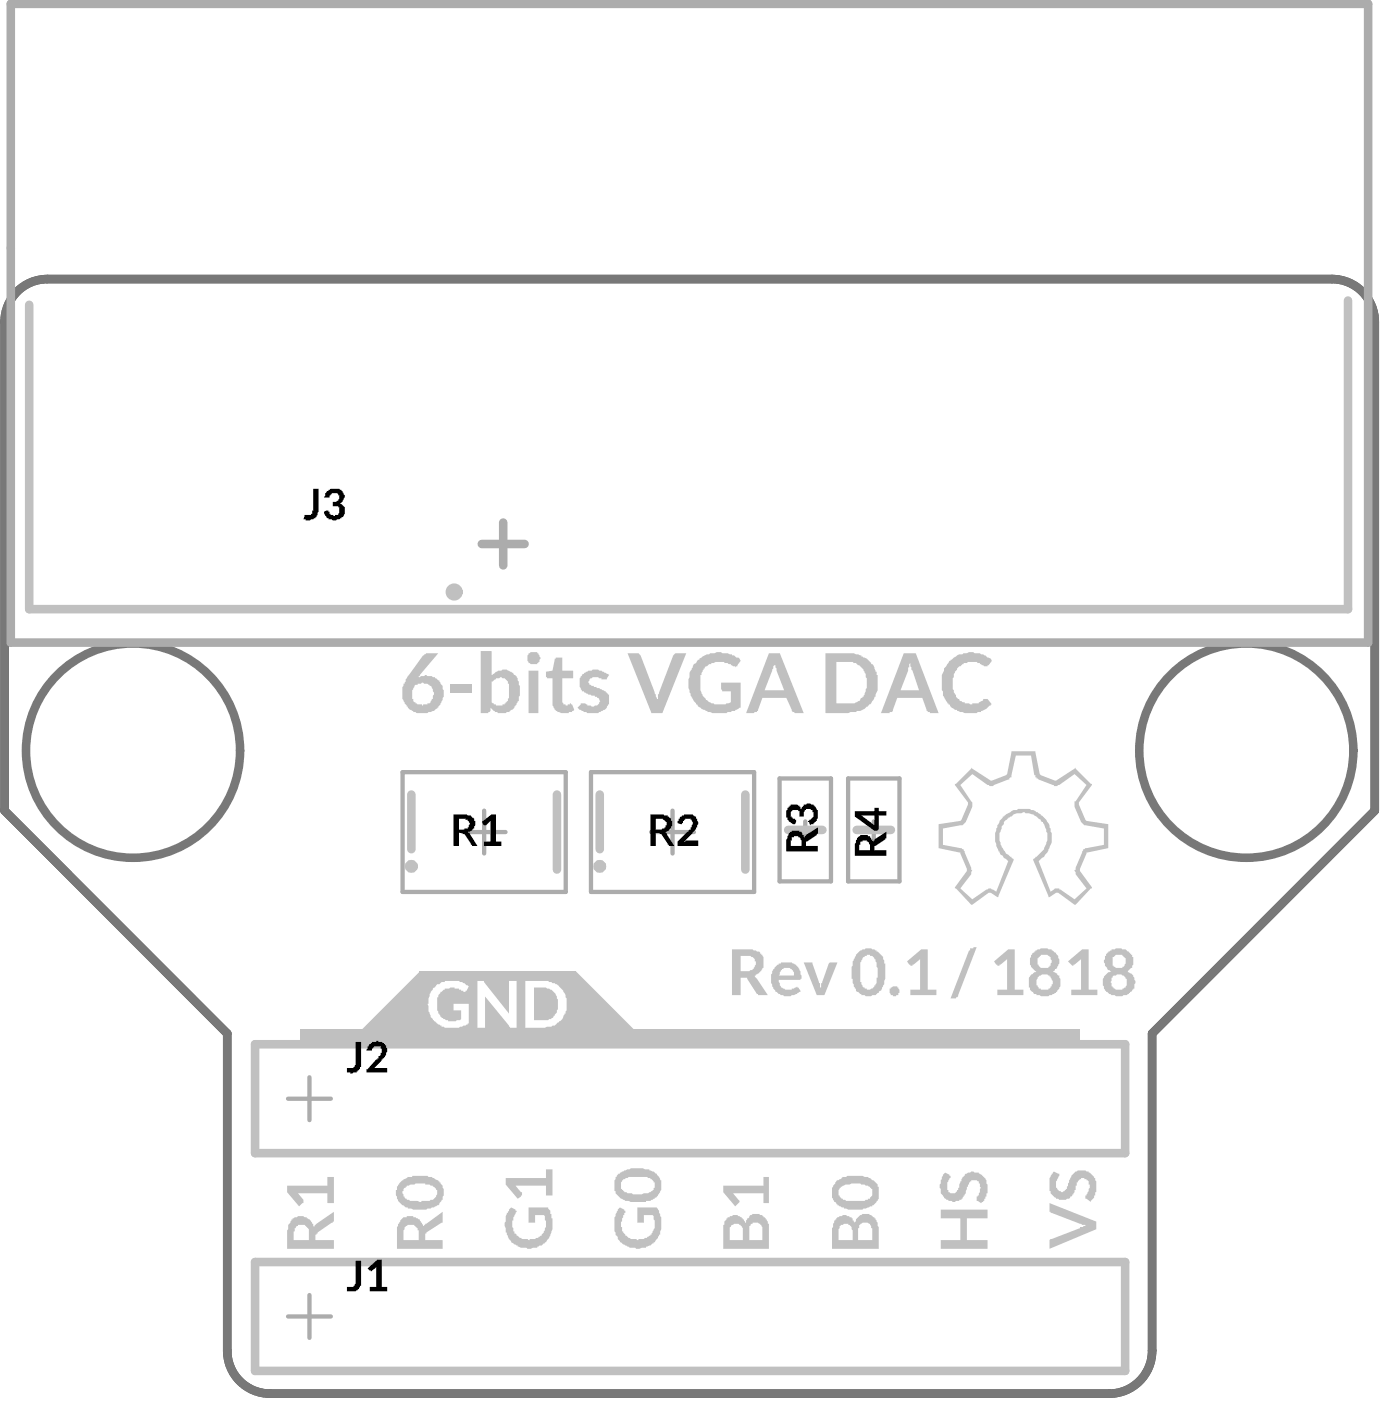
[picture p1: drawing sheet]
<svg xmlns="http://www.w3.org/2000/svg" width="107mm" height="109mm" viewBox="0 0 107 109" stroke-linecap="round" stroke-linejoin="round" font-family="sans-serif">
<path d="M1.3 22.6a3.3 3.3 0 0 1 2.4-1h99.7a3.3 3.3 0 0 1 3.3 3.4v37.9l-17.3 17.3v24.6a3.3 3.3 0 0 1-3.3 3.3h-65.1a3.3 3.3 0 0 1-3.4-3.3v-24.6l-17.2-17.3v-37.9a3.3 3.3 0 0 1 .9-2.4z" fill="none" stroke="#5a5a5a" stroke-width=".66"/>
<g fill="none" stroke="#787878" stroke-width=".66">
<path d="M1.3 22.6a3.3 3.3 0 0 1 2.4-1h99.7a3.3 3.3 0 0 1 3.3 3.4v37.9l-17.3 17.3v24.6a3.3 3.3 0 0 1-3.3 3.3h-65.1a3.3 3.3 0 0 1-3.4-3.3v-24.6l-17.2-17.3v-37.9a3.3 3.3 0 0 1 .9-2.4z"/>
<circle cx="10.3" cy="58.2" r="8.3"/>
<circle cx="96.7" cy="58.2" r="8.3"/>
</g>
<g fill="none" stroke="#acacac" stroke-width=".33">
<path d="M31.2 59.9h12.7v9.3h-12.7zM45.9 59.9h12.6v9.3h-12.6zM35.9 64.5h3.3M37.6 62.9v3.3M50.5 64.5h3.4M52.2 62.9v3.3M60.5 60.4h4v8h-4zM61.8 64.4h1.4M62.5 63.7v1.3M65.8 60.4h4v8h-4zM67.1 64.4h1.4M67.8 63.7v1.3"/>
<path d="M19.8 81h67.5v8.4h-67.5zM19.8 97.9h67.5v8.4h-67.5zM22.4 85.2h3.3M24 83.5v3.4M22.4 102.1h3.3M24 100.4v3.4"/>
</g>
<path d="M.8 .3h105.4v49.5h-105.4zM37.4 42.2h3.3M39 40.5v3.4" fill="none" stroke="#acacac" stroke-width=".66"/>
<g fill="#c0c0c0">
<path d="M32.6 75.3v5h-5z"/>
<path d="M44.7 75.3l5 5h-5z"/>
</g>
<path d="M104.6 23.3v23.9h-102.3v-23.6M31.9 61.6v4.3M43.2 61.6v5.8M46.5 61.6v4.3M57.8 61.6v5.8M61.2 64.4h2.6M66.5 64.4h2.6M19.8 81h67.5v8.4h-67.5zM19.8 97.9h67.5v8.4h-67.5z" fill="none" stroke="#c0c0c0" stroke-width=".66"/>
<g fill="#c0c0c0">
<path d="M23.3 79.8h60.5v1.2h-60.5z" fill-rule="evenodd"/>
<path d="M32.6 75.3h12.1v5.1h-12.1z" fill-rule="evenodd"/>
</g>
<g fill="#c0c0c0">
<path d="M56.1 92h3.1v-.7h.5v2h-.5v-.8h-2.3l.5 .6-.3 .5-1-1.1z"/>
<path d="M22.3 92h3.1v-.7h.5v2h-.5v-.8h-2.3l.4 .6v.2l-.3 .3-.9-1.1z"/>
<path d="M48.1 93.6l.3 .2 .1 .2a1.82 1.82 0 0 0-.3 1.1l.1 .1a.88 .88 0 0 0 1 .9l.2 .1 .1-.1a.55 .55 0 0 0 .6-.2h.1a1.29 1.29 0 0 0 .4-1.4l-.1-.3h-.6v.6h-.5v-1.2h1.5a2.45 2.45 0 0 1 .3 1.5 1.59 1.59 0 0 1-1.2 1.6v.1h-.1a2.3 2.3 0 0 1-1.9-.5l-.2-.5a2.37 2.37 0 0 1 0-1.7z"/>
<path d="M81.4 93.3l3.7 1.4v.6l-3.7 1.6v-.7l.1-.1 2.3-.9 .5-.1-2.8-1-.1-.1z"/>
<path d="M81.8 90.9l.4 .1-.1 .3a.96 .96 0 0 0-.1 .8 .45 .45 0 0 0 .6 .3l.3-.4a1.51 1.51 0 0 1 .8-1.2 1.26 1.26 0 0 1 1.4 1.6l-.2 .5-.2 .3-.5-.2v-.3h.1l.2-.4a.63 .63 0 0 0-.6-.9l-.3 .3v.3h-.1a1.03 1.03 0 0 1-1.1 1 1.03 1.03 0 0 1-1-1.2 .67 .67 0 0 1 .3-.8z"/>
<path d="M73 93.8h3.6v.7h-1.6v1.7h1.6v.7h-3.6v-.7h1.5v-1.7h-1.5z"/>
<path d="M73.3 90.9l.4 .2 .1 .2a1.15 1.15 0 0 0-.2 1.2 .45 .45 0 0 0 .7-.2h.1v-.3a1.35 1.35 0 0 1 .8-1.1h.2h.4a.88 .88 0 0 1 .7 .9l.1 .1v.6h-.1v.3v.2h-.1l-.1 .2-.2 .1-.2-.2a.24 .24 0 0 1-.1-.2 .24 .24 0 0 1 .2-.2v-.4a.56 .56 0 0 0 0-.6 .56 .56 0 0 0-.6-.2l-.2 .2v.2h-.1v.1h-.1l-.1 .5-.1 .3a.92 .92 0 0 1-1.1 .3h-.1a.44 .44 0 0 1-.4-.4l-.2-.2v-.2a1.56 1.56 0 0 1 .3-1.4z"/>
<path d="M34.9 53h1.7v.7h-1.7z"/>
<path d="M43.1 51h.5v1h.9v.6h-.9v1.8a.44 .44 0 0 0 .5 .3v-.1l.2-.1 .3 .6a1.25 1.25 0 0 1-1.6 0l-.1-.4v-2.1h-.4l-.1-.1v-.4l.5-.1 .1-.9z"/>
<path d="M45.3 52.2l.3-.1a1.28 1.28 0 0 1 1.5 .2l.2 .1-.2 .3h-.4a.63 .63 0 0 0-.7-.2 .45 .45 0 0 0-.3 .6l.6 .2a1.92 1.92 0 0 1 1 .7v.1a.94 .94 0 0 1-.8 1.1 1.61 1.61 0 0 1-1.7-.3l.3-.4h.3l.2 .2h.2a.59 .59 0 0 0 .8-.3l-.3-.4-.6-.1-.4-.2v-.1h-.1a1.27 1.27 0 0 1 0-1.2z"/>
<path d="M48.7 50.7h.8l.2 .1 1.2 3.1 .1 .4 .1-.1v-.3l1.1-3.1 .2-.1h.9l-1.9 4.6h-.8z"/>
<path d="M54.3 51.1a3.1 3.1 0 0 1 2.5-.4v.1l.5 .2 .2 .3-.3 .4-.1 .1-.1-.1a2.4 2.4 0 0 0-1.4-.4 1.51 1.51 0 0 0-1.2 .9v.4a1.79 1.79 0 0 0 .6 1.9 2.19 2.19 0 0 0 1.7 0v-.9h-.7v-.2v-.5h1.5v2h-.1a2.16 2.16 0 0 1-1.4 .4 2.3 2.3 0 0 1-2.6-1.9v-.7l.1-.2a.55 .55 0 0 1 .2-.6l.1-.4z"/>
<path d="M73.8 51.2a1.03 1.03 0 0 1 .9-.5 1.09 1.09 0 0 1 1 0 1.38 1.38 0 0 1 1 .3l.3 .3-.3 .3a.45 .45 0 0 1-.7-.2 1.53 1.53 0 0 0-1.6 .3 1.94 1.94 0 0 0 .1 2.7l.8 .2 .2-.1a.55 .55 0 0 0 .6-.1l.2-.2h.3l.4 .4a2.46 2.46 0 0 1-3.2 .2 2.34 2.34 0 0 1-.7-1.9 2.31 2.31 0 0 1 .7-1.7z"/>
<path d="M39.7 93.6l.4 .3-.3 .5v.3a1.31 1.31 0 0 0 .5 1.3l.5 .1a1.64 1.64 0 0 0 1.2-.3 1.14 1.14 0 0 0 .3-1.3l-.1-.3h-.7v.6h-.5v-1.2h1.5l.3 .6a2.19 2.19 0 0 1-.3 2 1.93 1.93 0 0 1-1.6 .7l-.1-.1a.86 .86 0 0 1-.8-.3l-.2-.1a1.1 1.1 0 0 1-.5-.8h-.1v-.2a2.57 2.57 0 0 1 .3-1.6z"/>
<path d="M39.2 91.4h3.2v-.7h.5v2h-.5v-.7h-2.4l.5 .5v.2l-.3 .3-1-1.1z"/>
<path d="M31.5 95.1l-.2 .3v.8h1.2v-.8l-.3-.2a.43 .43 0 0 0-.6-.2zM31.3 94.4l.6-.1a1.04 1.04 0 0 1 .9 .9l.2-.3 1.4-.9v.8l-1.4 .9v.5h1.4v.7h-3.6v-1.3a.87 .87 0 0 1 .2-.8z"/>
<path d="M31.6 92l-.2 .1a.57 .57 0 0 0 .3 1h.1h.6l.2 .1 .1-.1a.9 .9 0 0 0 1.2-.7l-.3-.4a.55 .55 0 0 0-.6-.1v-.1h-.8v.1zM31.3 91.4h.3a3.3 3.3 0 0 1 2.1 0 1.14 1.14 0 0 1 .7 1.4v.2a1.33 1.33 0 0 1-1.2 .7l-.2 .1a2.3 2.3 0 0 1-1.9-.4v-.1a1.05 1.05 0 0 1-.2-1.3z"/>
<path d="M56.8 95l-.2 .2v1h1v-1l-.1-.1a.48 .48 0 0 0-.7-.1zM58.4 94.8l-.2 .3v1.1h1v-1l-.2-.2a.55 .55 0 0 0-.6-.2zM56.5 94.4a.85 .85 0 0 1 1.3 .4v.1l.1-.2a.84 .84 0 0 1 1.2-.5l.1 .1a1.4 1.4 0 0 1 .5 1.2v1.4h-3.6v-1.9h.1v-.3z"/>
<path d="M65.2 95l-.1 .3v.9h1.1v-.6a.66 .66 0 0 0-.4-.6v-.1zM66.8 94.9l-.1 .1v.2h-.1v1h1.1v-1h-.1a.45 .45 0 0 0-.3-.4 .45 .45 0 0 0-.5 .1zM65 94.4l.3-.1a.4 .4 0 0 1 .6 .1l.3 .1v.2h.1v.2a.85 .85 0 0 1 .6-.7 .85 .85 0 0 1 .9 .2l.1 .1 .3 .7v1.7h-3.6v-1.7l.1-.5z"/>
<path d="M65.2 92a.58 .58 0 0 0-.1 .7 .58 .58 0 0 0 .5 .4h.1h.2a3.3 3.3 0 0 0 1.6-.1l.2-.4a.38 .38 0 0 0-.2-.5v-.1h-.2a2.54 2.54 0 0 0-2.1 0zM65 91.5h.1a2.02 2.02 0 0 1 1.6-.3l.4 .1a1.22 1.22 0 0 1 1.1 .8 1.22 1.22 0 0 1-.4 1.4 2.99 2.99 0 0 1-2.5 .1h-.1a1.25 1.25 0 0 1-.2-2.1z"/>
<path d="M23.1 95l-.2 .2v.3h-.1v.7h1.2v-.5a.63 .63 0 0 0-.9-.7zM22.7 94.5a1.06 1.06 0 0 1 1.6 .6l.1 .1 .2-.3 1.3-.9v.7l-1.4 1.1v.4h1.4v.7h-3.6v-1.5l.1-.1v-.3z"/>
<path d="M48.4 91.4v.1a.63 .63 0 0 0-.2 .7l.2 .2a.55 .55 0 0 0 .6 .1 1.82 1.82 0 0 0 1.6-.1 .55 .55 0 0 0 .2-.6 .55 .55 0 0 0-.5-.4l-.1-.1h-.2a3.3 3.3 0 0 0-1.6 .1zM48.1 90.9h.2a3 3 0 0 1 2-.2l.2 .1a1.21 1.21 0 0 1 .8 1.3 1.21 1.21 0 0 1-1.2 1v.1h-.2a2.3 2.3 0 0 1-1.9-.4 1.17 1.17 0 0 1-.2-1.4v-.1z"/>
<path d="M75.4 59.5l-1.3 1.3 1 1.4-.5 1.4-.1 .1-1.7 .2v1.9l1.7 .3 .5 1.3v.2l-.9 1.3 1.3 1.3 1.3-1h.2l.6 .4 1.2-2.9-.2-.2a1.76 1.76 0 0 1-.6-2.6v-.1a2.3 2.3 0 0 1 1.6-.8l.1 .1a1.34 1.34 0 0 1 1 .4 1.76 1.76 0 0 1 .1 2.7l-.5 .5 1.2 2.9 .6-.4h.1l1.4 1 1.2-1.3-.9-1.3 .5-1.5 1.7-.3v-1.9l-1.7-.2-.6-1.3v-.2l1-1.4-1.2-1.3-1.5 1-1.2-.4-.1-.1-.4-1.7h-1.8l-.3 1.7-1.2 .5zM74.5 60.9l1-.9 1.3 1h.3l1.2-.5 .2-.2 .3-1.7h1.2l.3 1.7 1.5 .6v.1l.4-.1 1.2-.9 .9 .9-.8 1.2h-.1v.5l.5 1.2 .2 .2 1.6 .3v1.2l-1.6 .4-.6 1.6h-.1l.1 .3 .8 1.1-.9 .8-1.2-.7v-.1h-.3l-.4 .3-.9-2.4a2.26 2.26 0 0 0 1-2v-.1a2.17 2.17 0 0 0-2.3-2 2.17 2.17 0 0 0-1.9 3.1l.2 .5 .6 .5-.9 2.4-.4-.3h-.2l-1.2 .8-1-.8 .9-1.1 .1-.3h-.1l-.6-1.6-1.6-.4v-1.2l1.5-.3 .2-.2 .6-1.2v-.4z"/>
<path d="M32.2 53.1a1.19 1.19 0 0 0 0 1.4l.2 .1h.2a.72 .72 0 0 0 .9-.4h.1a.98 .98 0 0 0-.4-1.2l-.5-.1zM32.9 50.7h.2h.9l-1.4 1.7-.2 .1 .3-.1a1.33 1.33 0 0 1 1.7 1 1.37 1.37 0 0 1-1.1 1.8 1.42 1.42 0 0 1-1.8-.6l-.1-.1a1.06 1.06 0 0 1-.2-.9v-.3l.3-.4v-.2z"/>
<path d="M38.1 52.9v1.6h.1a.73 .73 0 0 0 1.1-.1 .63 .63 0 0 0 .2-.7v-.2a.84 .84 0 0 0-.7-1l-.1 .1h-.2v.1zM37.3 50.5h.8v1.9a1.4 1.4 0 0 1 1.4-.4l.3 .2a1.92 1.92 0 0 1 .5 1.4v.1a1.69 1.69 0 0 1-.7 1.4 1.12 1.12 0 0 1-1.5-.2v.2l-.2 .2h-.6z"/>
<path d="M41 50.7l.3-.1a.45 .45 0 0 1 .6 .2v.1a.38 .38 0 0 1-.2 .5l-.1 .1a.51 .51 0 0 1-.7-.6zM41 52h.8v3.3h-.8z"/>
<path d="M60.1 51.4l-.1 .4-.7 1.7h1.6zM59.7 50.7h.8l1.9 4.6h-.7l-.2-.1-.5-1.1h-1.8l-.5 1.1-.8 .1z"/>
<path d="M64.9 51.3v3.2h.9a1.34 1.34 0 0 0 1.3-.6 2.01 2.01 0 0 0-.3-2.2l-.6-.4zM64.1 50.7h2.2a2.25 2.25 0 0 1 1.6 1.1v.2a2.43 2.43 0 0 1 .1 1.7l-.1 .3a1.98 1.98 0 0 1-1.9 1.2l-.2 .1h-1.7z"/>
<path d="M70.6 51.4l-.7 2.1h1.4l-.7-1.8zM70.1 50.7h1l1.7 4.6h-.6v-.1h-.2l-.4-1.1h-2l-.4 1.1h-.2v.1h-.6z"/>
</g>
<g fill="#fff">
<path d="M33.9 76.3l.3-.1a2.37 2.37 0 0 1 1.8 0l.4 .3-.3 .4-.5-.1v-.1h-.3v-.1l-.7 .1a1.25 1.25 0 0 0-.7 1.4 1.02 1.02 0 0 0 .8 1l.1 .1h.6l.4-.2v-.6h-.6v-.5h1.2v1.5a2.45 2.45 0 0 1-1.5 .3 .86 .86 0 0 1-.8-.2 1.48 1.48 0 0 1-.8-1.5l-.1-.1h.1a1.55 1.55 0 0 1 .5-1.4z"/>
<path d="M37.1 76.1h.5l1.9 2.5v-2.5h.6v3.6h-.5l-.1-.1-1.9-2.4v2.5h-.5z"/>
<path d="M41.4 76.6v2.5h.8a.55 .55 0 0 0 .6-.1 1.32 1.32 0 0 0 .5-1.4 1.32 1.32 0 0 0-1.1-1zM40.8 76.1h1.4a1.8 1.8 0 0 1 1.8 2.2l-.1 .1a1.58 1.58 0 0 1-1.2 1.2l-.4 .1h-1.5z"/>
</g>
<g fill="#c0c0c0">
<path d="M62.4 74.6h.6l.6 1.6v.4h.1v-.4h.1l.5-1.5 .1-.1h.6l-1 2.6h-.6z"/>
<path d="M70.4 74.6l1.1-1h.5v3.2h.7v.4h-2.1v-.4h.8v-2.4l-.6 .4v.1h-.2z"/>
<path d="M75.3 73.5h.5l-1.4 3.8-.2 .1h-.4l1.4-3.7h.1z"/>
<path d="M77.1 74.6l1.1-1h.5v3.2h.7v.4h-2v-.4h.8v-2.4l-.6 .4v.1h-.2z"/>
<path d="M82.9 74.6l1.1-1h.5v3.2h.7v.4h-2.1v-.4h.8v-2.4l-.6 .4v.1z"/>
<path d="M57.5 74.1v1.2h.5a.62 .62 0 0 0 .6-.4 .62 .62 0 0 0-.2-.7l-.2-.1zM56.8 73.6h1.2a1.19 1.19 0 0 1 1.2 .5v.1a1.35 1.35 0 0 1-.2 1.2l-.3 .2v.1h-.2h.1l1 1.5h-.8l-.8-1.4h-.5v1.4h-.7z"/>
<path d="M60.7 75.2l-.3 .5h1.2a.59 .59 0 0 0-.3-.6 .59 .59 0 0 0-.6 .1zM60.4 74.7h.1a1.1 1.1 0 0 1 1.5 .5l.1 .3a.3 .3 0 0 1-.1 .5h-1.6a.78 .78 0 0 0 1 .8v-.1h.2l.3-.2 .2 .3-.2 .2a1.35 1.35 0 0 1-1.8-.2 1.33 1.33 0 0 1 .3-2z"/>
<path d="M67.1 74.1a1.83 1.83 0 0 0-.3 1.6 .97 .97 0 0 0 .5 1.1l.4-.1 .2-.3a.55 .55 0 0 0 .1-.6h.1v-.7l-.1-.1a.75 .75 0 0 0-.7-.9zM66.8 73.7a1.15 1.15 0 0 1 1.4 .2l.3 .3v.2a2.62 2.62 0 0 1 .1 1.7 1.03 1.03 0 0 1-.4 .8l-.1 .1a1.15 1.15 0 0 1-1.7-.2l-.1-.3v-.2a2.43 2.43 0 0 1 .5-2.6z"/>
<path d="M80.8 74.1h-.1a.54 .54 0 0 0-.2 .6 .54 .54 0 0 0 .4 .4 .38 .38 0 0 0 .5-.2 .45 .45 0 0 0 0-.8h-.1zM80.7 75.7a.67 .67 0 0 0-.3 .7h.1a.45 .45 0 0 0 .5 .4h.2a.42 .42 0 0 0 .4-.5h.1v-.2l-.2-.3a.54 .54 0 0 0-.8-.1zM80.3 73.7h.1a1.28 1.28 0 0 1 1.6 .2l.1 .2a.98 .98 0 0 1-.4 1.2 .93 .93 0 0 1 .3 1.6 1.17 1.17 0 0 1-1.4 .3 .88 .88 0 0 1-.8-1 .74 .74 0 0 1 .5-.8l.1-.1a.8 .8 0 0 1-.4-1.2z"/>
<path d="M86.3 74.2v.3a.45 .45 0 0 0 .3 .6 .57 .57 0 0 0 .7-.3 .57 .57 0 0 0-.1-.7h-.1h-.5zM86.4 75.7l-.1 .1v.3a.38 .38 0 0 0 .1 .5 .63 .63 0 0 0 .7 .2v-.1a.47 .47 0 0 0 .3-.7v-.1a.54 .54 0 0 0-.9-.2zM86 73.8l.2-.1a1.16 1.16 0 0 1 1.5 .3l.2 .1a.89 .89 0 0 1-.4 1.2h-.1a.95 .95 0 0 1 .6 1.2v.2l-.1 .1a1.45 1.45 0 0 1-2.2-.1v-.1a.84 .84 0 0 1 .6-1.3 .59 .59 0 0 1-.6-.6v-.1v-.5h.1v-.1z"/>
<circle cx="69.4" cy="76.9" r=".37"/>
</g>
<g fill="none" stroke="#c0c0c0" stroke-width=".66">
<circle cx="35.2" cy="45.9" r=".33"/>
<circle cx="31.9" cy="67.2" r=".17"/>
<circle cx="46.5" cy="67.2" r=".17"/>
</g>
<g fill="#000">
<path d="M24.3 37.9h.4v1.8a.9 .9 0 0 1-1 .7v-.1h-.2l.1-.4h.1a.34 .34 0 0 0 .5-.2l.1-.1zM25.5 38h.1a.79 .79 0 0 1 1.2 .4l-.2 .5-.3 .1a.66 .66 0 0 1 .5 .7 .66 .66 0 0 1-.6 .6l-.1 .1-.4-.1a.59 .59 0 0 1-.5-.6l.3-.1 .2 .3h.1a.38 .38 0 0 0 .5-.1 .38 .38 0 0 0-.1-.5h-.4v-.4a.37 .37 0 0 0 .5-.3 .37 .37 0 0 0-.5-.4l-.2 .2v.2h-.4v-.1v-.3zM37.4 63.8l.7-.6h.4v2.1h.4v.3h-1.3v-.3h.5v-1.6l-.4 .3h-.1zM52.9 63.2h.4a.55 .55 0 0 1 .6 .1 .63 .63 0 0 1 0 1l-.8 1 .1-.1h1v.4h-1.6v-.3l1-1v-.1a.34 .34 0 0 0 0-.6v-.1a.38 .38 0 0 0-.5 .2h-.1l-.1 .2-.3-.1 .1-.3zM61.4 62.4a.47 .47 0 0 1 .7 .3h.1a.59 .59 0 0 1 .5-.4 .59 .59 0 0 1 .6 .4 .96 .96 0 0 1 .2 .8h-.1v.2l-.3 .2-.2 .1-.1-.2h-.1l.1-.2a.43 .43 0 0 0 .3-.5 .43 .43 0 0 0-.4-.4 .35 .35 0 0 0-.3 .5v.1h-.4a.34 .34 0 0 0-.2-.5 .36 .36 0 0 0-.4 .1 .36 .36 0 0 0 0 .4l.4 .3-.1 .3h-.2a.98 .98 0 0 1-.5-1.1h.1v-.1zM27.6 97.8h.4v1.5a.55 .55 0 0 1-.1 .6l-.1 .1a.63 .63 0 0 1-.7 .1h-.2v-.3h.1a.45 .45 0 0 0 .6-.2zM27.6 80.8h.4v2h-.1a.7 .7 0 0 1-.9 .4h-.1v-.4h.1a.45 .45 0 0 0 .6-.2zM28.9 80.8h.1a.76 .76 0 0 1 1 .8l-.1 .4-.9 .8h1v.4h-1.6v-.3l1-.8v-.2l.2-.2v-.4l-.1-.2a.38 .38 0 0 0-.6 .2v.2h-.5l.1-.2a.44 .44 0 0 1 .4-.4zM28.5 98.4l.8-.7h.3v2.1h.4v.3h-1.3v-.3h.5v-1.5l-.4 .3z"/>
<path d="M35.6 63.5v.8h.6a.43 .43 0 0 0 .2-.6l-.3-.1v-.1zM35.2 63.2h1h.1h.2l.3 .4a.64 .64 0 0 1-.5 .9l.2 .1 .6 1h-.5l-.6-.9-.1-.1h-.3v1h-.4z"/>
<path d="M50.9 63.5v.8h.7l.1-.2a.24 .24 0 0 0 0-.2 .24 .24 0 0 0-.1-.2l-.2-.2zM50.5 63.2h1h.1h.2l.1 .2a.58 .58 0 0 1-.1 1l-.1 .2 .6 1h-.4l-.6-.9-.2-.1h-.2v1h-.4z"/>
<path d="M61.4 64.9v.7h.8v-.2a.46 .46 0 0 0-.6-.6v.1zM61.4 64.4h.5a.44 .44 0 0 1 .4 .4l.2 .1v-.1l1-.6v.5l-1 .6v.3h1v.4h-2.5v-.9l.2-.4z"/>
<path d="M66.8 65.3l-.1 .6h.8v-.2a.46 .46 0 0 0-.6-.5v.1zM66.8 64.8h.4a.44 .44 0 0 1 .4 .3l.2 .2 .1-.2 .9-.6v.5l-.9 .6v.3h.9v.5h-2.5v-1l.2-.4z"/>
<path d="M66.8 63.2l1.1 .8v-.8zM66.3 62.9h1.6v-.2h.3v.2h.6v.3h-.6v1.1l-.1 .1h-.2l-1.6-1.1z"/>
</g>
</svg>
